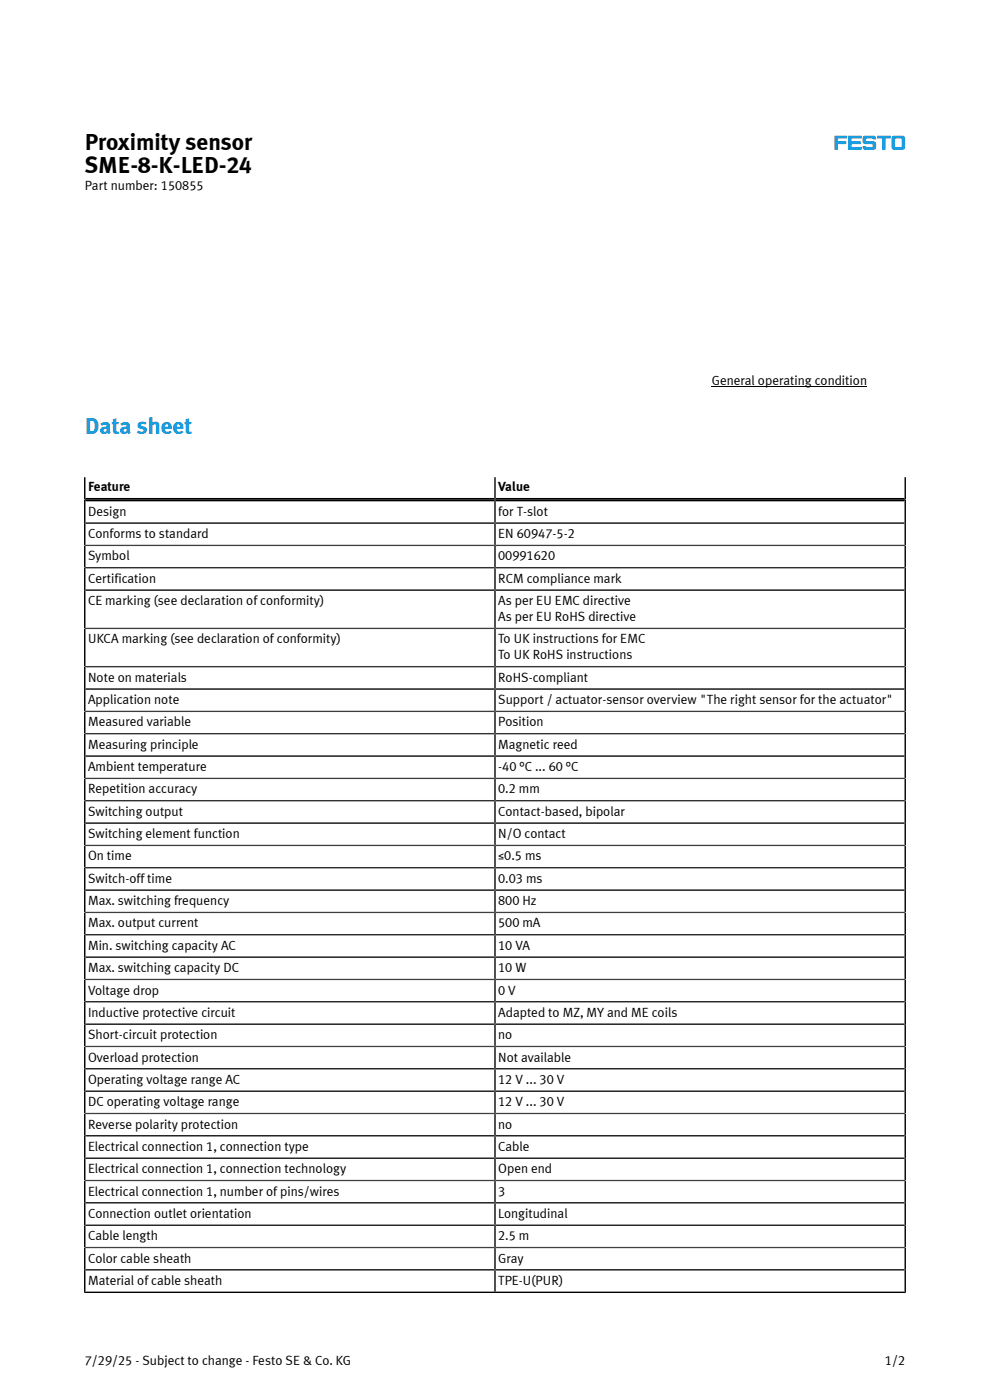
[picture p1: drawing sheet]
<svg xmlns="http://www.w3.org/2000/svg" width="210mm" height="297mm" viewBox="0 0 210 297" stroke-linecap="round" stroke-linejoin="round" font-family="sans-serif">
<defs><g id="words">
<g font-size="4.9">
<text x="18" y="31.8">Proximity sensor</text>
<text x="18" y="36.7">SME-8-K-LED-24</text>
</g>
<text font-size="4.9" fill="#0091dc" x="18" y="92.1">Data sheet</text>
<g font-size="2.8">
<text x="18" y="40.4">Part number: 150855</text>
<text x="151" y="81.8">General operating condition</text>
<text x="18.7" y="104.1">Feature</text>
<text x="105.7" y="104.1">Value</text>
<text x="18.7" y="109.4">Design</text>
<text x="105.7" y="109.4">for T-slot</text>
<text x="18.7" y="114.2">Conforms to standard</text>
<text x="18.7" y="118.9">Symbol</text>
<text x="105.7" y="114.2">EN 60947-5-2</text>
<text x="105.7" y="118.9">00991620</text>
<text x="18.7" y="123.6">Certification</text>
<text x="105.7" y="123.6">RCM compliance mark</text>
<text x="18.7" y="128.4">CE marking (see declaration of conformity)</text>
<text x="105.7" y="128.4">As per EU EMC directive</text>
<text x="105.7" y="131.8">As per EU RoHS directive</text>
<text x="18.7" y="136.5">UKCA marking (see declaration of conformity)</text>
<text x="105.7" y="136.5">To UK instructions for EMC</text>
<text x="105.7" y="139.9">To UK RoHS instructions</text>
<text x="18.7" y="144.6">Note on materials</text>
<text x="18.7" y="149.4">Application note</text>
<text x="105.7" y="144.6">RoHS-compliant</text>
<text x="105.7" y="149.4">Support / actuator-sensor overview &quot;The right sensor for the actuator&quot;</text>
<text x="18.7" y="154.1">Measured variable</text>
<text x="105.7" y="154.1">Position</text>
<text x="18.7" y="158.8">Measuring principle</text>
<text x="105.7" y="158.8">Magnetic reed</text>
<text x="18.7" y="163.6">Ambient temperature</text>
<text x="105.7" y="163.6">-40 °C ... 60 °C</text>
<text x="18.7" y="168.3">Repetition accuracy</text>
<text x="18.7" y="173.1">Switching output</text>
<text x="105.7" y="168.3">0.2 mm</text>
<text x="105.7" y="173.1">Contact-based, bipolar</text>
<text x="18.7" y="177.8">Switching element function</text>
<text x="105.7" y="177.8">N/O contact</text>
<text x="18.7" y="182.5">On time</text>
<text x="105.7" y="182.5">≤0.5 ms</text>
<text x="18.7" y="187.3">Switch-off time</text>
<text x="105.7" y="187.3">0.03 ms</text>
<text x="18.7" y="192">Max. switching frequency</text>
<text x="18.7" y="196.8">Max. output current</text>
<text x="105.7" y="192">800 Hz</text>
<text x="105.7" y="196.8">500 mA</text>
<text x="18.7" y="201.5">Min. switching capacity AC</text>
<text x="105.7" y="201.5">10 VA</text>
<text x="18.7" y="206.2">Max. switching capacity DC</text>
<text x="105.7" y="206.2">10 W</text>
<text x="18.7" y="211">Voltage drop</text>
<text x="18.7" y="215.7">Inductive protective circuit</text>
<text x="105.7" y="211">0 V</text>
<text x="105.7" y="215.7">Adapted to MZ, MY and ME coils</text>
<text x="18.7" y="220.5">Short-circuit protection</text>
<text x="105.7" y="220.5">no</text>
<text x="18.7" y="225.2">Overload protection</text>
<text x="105.7" y="225.2">Not available</text>
<text x="18.7" y="229.9">Operating voltage range AC</text>
<text x="105.7" y="229.9">12 V ... 30 V</text>
<text x="18.7" y="234.7">DC operating voltage range</text>
<text x="18.7" y="239.4">Reverse polarity protection</text>
<text x="105.7" y="234.7">12 V ... 30 V</text>
<text x="105.7" y="239.4">no</text>
<text x="18.7" y="244.2">Electrical connection 1, connection type</text>
<text x="105.7" y="244.2">Cable</text>
<text x="18.7" y="248.9">Electrical connection 1, connection technology</text>
<text x="105.7" y="248.9">Open end</text>
<text x="18.7" y="253.6">Electrical connection 1, number of pins/wires</text>
<text x="105.7" y="253.6">3</text>
<text x="18.7" y="258.4">Connection outlet orientation</text>
<text x="18.7" y="263.1">Cable length</text>
<text x="105.7" y="258.4">Longitudinal</text>
<text x="105.7" y="263.1">2.5 m</text>
<text x="18.7" y="267.8">Color cable sheath</text>
<text x="105.7" y="267.8">Gray</text>
<text x="18.7" y="272.6">Material of cable sheath</text>
<text x="105.7" y="272.6">TPE-U(PUR)</text>
<text x="18" y="289.5">7/29/25 - Subject to change - Festo SE &amp; Co. KG</text>
<text x="187.7" y="289.5">1/2</text>
</g>
</g></defs>
<path d="M189.9 29.4h1.3v1.7h-1.3zM186.1 28.8h2.8v.5l-1.1 .2v2.2h-.7v-2.3l-1-.1zM183.2 28.9a1.05 1.05 0 0 0 .3 1.7h1.5l.1 .4-.1 .2h-1.2l-.2-.2-.6 .1a.6 .6 0 0 0 .5 .7l2.1-.1a1.05 1.05 0 0 0-.3-1.7h-1.4l-.2-.4 .2-.2h1.1l.2 .2 .7-.1a.6 .6 0 0 0-.6-.7zM179.9 28.8h2.9l-.1 .6-2.1 .1 .1 .5 1.9 .1-.1 .5h-1.9v.5l2.1 .1 .1 .5h-2.9zM177 28.8l2.7 .1-.1 .5h-1.9v.5l1.7 .1 .1 .5-1.8 .1-.1 1.2-.6-.1zM189.4 28.9l2.1-.1 .2 .1 .3 .5v1.8l-.3 .5-2 .1a.56 .56 0 0 1-.6-.6v-1.8z" fill-rule="evenodd" fill="#0091dc"/>
<path d="M151 82.1h32.9" fill="none" stroke="#000" stroke-width=".21"/>
<g fill="none" stroke="#000" stroke-width=".35">
<path d="M18 111h174M18 115.7h174M18 101.2v173.1M105 101.2v172.9M192 101.2v173.1M18 120.4h174M18 125.2h174M18 133.3h174M18 141.4h174M18 146.2h174M18 150.9h174M18 155.7h174"/>
<path d="M18 160.4h174M18 165.1h174M18 169.9h174M18 174.6h174M18 179.3h174M18 184.1h174M18 188.8h174M18 193.6h174M18 198.3h174M18 203h174M18 207.8h174M18 212.5h174"/>
<path d="M18 217.3h174M18 222h174M18 226.7h174M18 231.5h174M18 236.2h174M18 241h174M18 245.7h174M18 250.4h174M18 255.2h174M18 259.9h174M17.8 274.1h174.4M18 264.7h174"/>
<path d="M18 269.4h174"/>
</g>
<path d="M18 106h174" fill="none" stroke="#000" stroke-width=".8" stroke-linecap="butt"/>
<use href="#words"/>
</svg>
